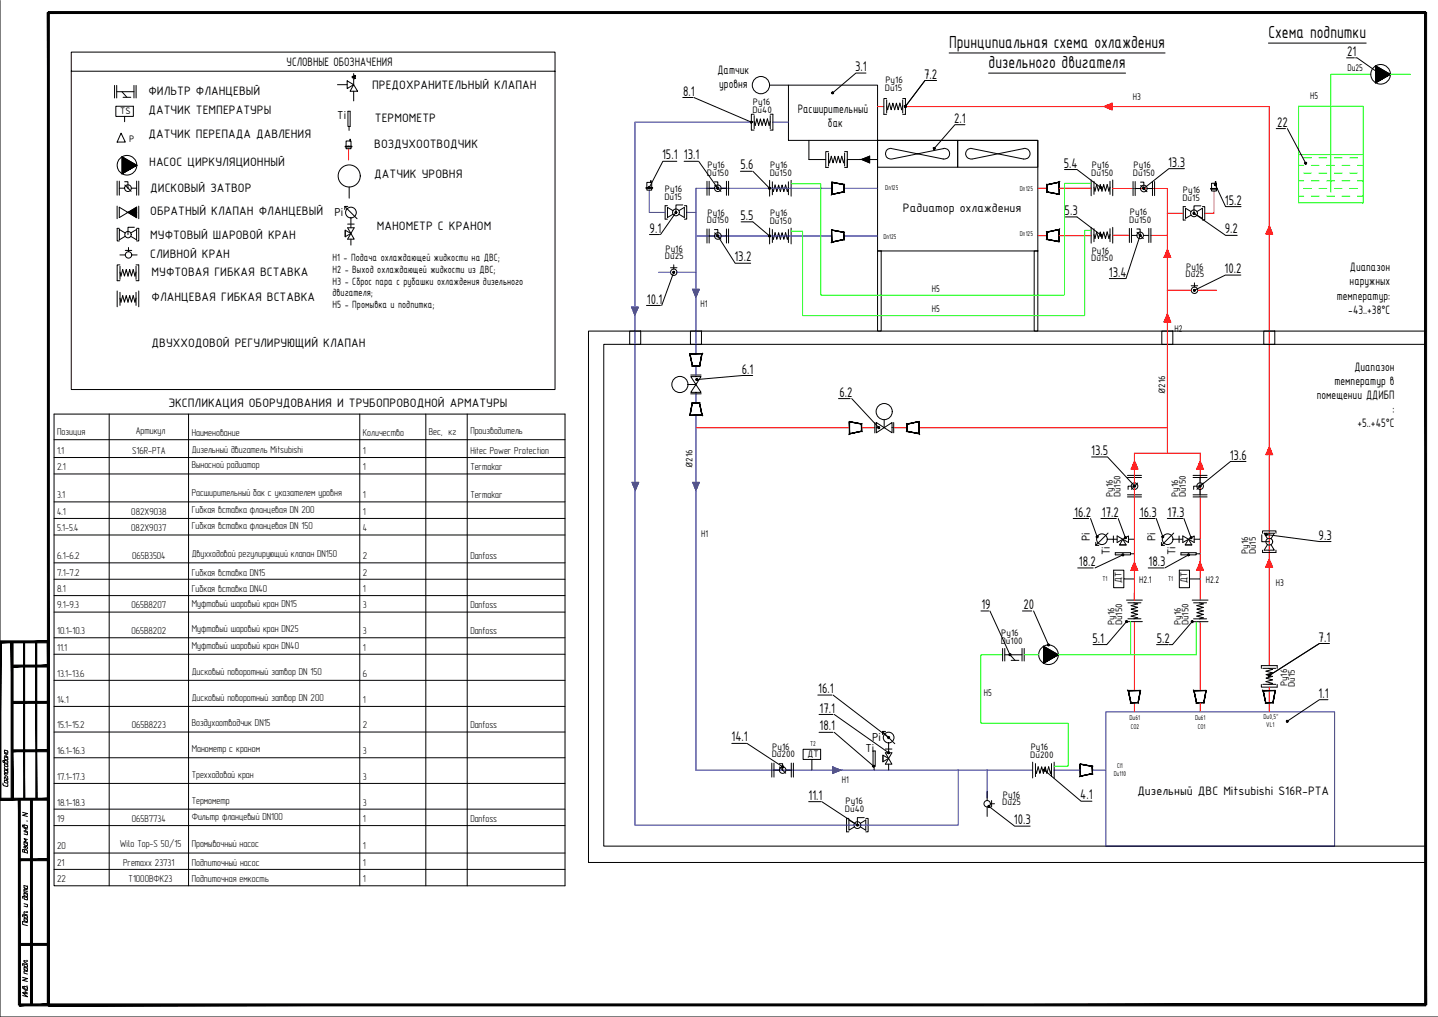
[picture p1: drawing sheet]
<svg xmlns="http://www.w3.org/2000/svg" width="594mm" height="420mm" viewBox="0 0 594 420" stroke-linecap="round" stroke-linejoin="round" font-family="sans-serif">
<defs><g id="words">
<g font-size="7.8">
<text x="524" y="15.8">Схема подпитки</text>
<text x="392.1" y="19.9">Принципиальная схема охлаждения</text>
<text x="408.4" y="28.2">дизельного двигателя</text>
</g>
<g font-size="6.2">
<text x="556.5" y="23.1">21</text>
<text x="353.3" y="29.4">3.1</text>
<text x="381.8" y="32.4">7.2</text>
<text x="282.2" y="39.5">8.1</text>
<text x="394.2" y="50.7">2.1</text>
<text x="527.7" y="52.3">22</text>
<text x="273.5" y="65.8">15.1</text>
<text x="282.6" y="65.8">13.1</text>
<text x="305.9" y="70">5.6</text>
<text x="439.5" y="69.2">5.4</text>
<text x="482.6" y="68.9">13.3</text>
<text x="439.8" y="88.8">5.3</text>
<text x="506" y="84.6">15.2</text>
<text x="305.9" y="90.8">5.5</text>
<text x="268.4" y="96.1">9.1</text>
<text x="506" y="96.5">9.2</text>
<text x="303.4" y="108">13.2</text>
<text x="505.9" y="112.9">10.2</text>
<text x="458.1" y="114.3">13.4</text>
<text x="267.3" y="125.4">10.1</text>
<text x="306.5" y="154.3">6.1</text>
<text x="346.8" y="163.9">6.2</text>
<text x="450.8" y="188">13.5</text>
<text x="508" y="189.8">13.6</text>
<text x="443.8" y="213.4">16.2</text>
<text x="455.3" y="213.4">17.2</text>
<text x="470.9" y="213.4">16.3</text>
<text x="482.4" y="213.4">17.3</text>
<text x="544.8" y="222.9">9.3</text>
<text x="445.7" y="233.8">18.2</text>
<text x="474.5" y="233.8">18.3</text>
<text x="405.4" y="251.6">19</text>
<text x="422.8" y="251.6">20</text>
<text x="451.4" y="265.5">5.1</text>
<text x="477.9" y="265.5">5.2</text>
<text x="544.8" y="265.1">7.1</text>
<text x="338.1" y="286.3">16.1</text>
<text x="544.8" y="288.3">1.1</text>
<text x="338.6" y="294.4">17.1</text>
<text x="338.6" y="301.8">18.1</text>
<text x="302.2" y="306.3">14.1</text>
<text x="334.1" y="330.4">11.1</text>
<text x="446.3" y="330.2">4.1</text>
<text x="418.9" y="340.5">10.3</text>
</g>
<g font-size="5.4">
<text x="118.4" y="27.3">УСЛОВНЫЕ ОБОЗНАЧЕНИЯ</text>
<text x="296.4" y="30.7">Датчик</text>
<text x="61.3" y="39.2">ФИЛЬТР ФЛАНЦЕВЫЙ</text>
<text x="153.8" y="36.7">ПРЕДОХРАНИТЕЛЬНЫЙ КЛАПАН</text>
<text x="297.1" y="36.5">уровня</text>
<text x="61.3" y="47.1">ДАТЧИК ТЕМПЕРАТУРЫ</text>
<text x="329.6" y="46.7">Расширительный</text>
<text x="154.9" y="50.2">ТЕРМОМЕТР</text>
<text x="342" y="52.5">бак</text>
<text x="61.3" y="57.2">ДАТЧИК ПЕРЕПАДА ДАВЛЕНИЯ</text>
<text x="154.6" y="61.3">ВОЗДУХООТВОДЧИК</text>
<text x="61.7" y="68.7">НАСОС ЦИРКУЛЯЦИОННЫЙ</text>
<text x="154.6" y="73.7">ДАТЧИК УРОВНЯ</text>
<text x="62.1" y="79.1">ДИСКОВЫЙ ЗАТВОР</text>
<text x="62.1" y="88.9">ОБРАТНЫЙ КЛАПАН ФЛАНЦЕВЫЙ</text>
<text x="373" y="87.5">Радиатор охлаждения</text>
<text x="155.7" y="95">МАНОМЕТР С КРАНОМ</text>
<text x="62.1" y="98.8">МУФТОВЫЙ ШАРОВОЙ КРАН</text>
<text x="62.1" y="106.5">СЛИВНОЙ КРАН</text>
<text x="62.7" y="113.9">МУФТОВАЯ ГИБКАЯ ВСТАВКА</text>
<text x="557.7" y="112.1">Диапазон</text>
<text x="557.6" y="117.9">наружных</text>
<text x="62.7" y="124.4">ФЛАНЦЕВАЯ ГИБКАЯ ВСТАВКА</text>
<text x="552.2" y="123.8">температур:</text>
<text x="557" y="129.6">-43..+38°С</text>
<text x="62.7" y="143.4">ДВУХХОДОВОЙ РЕГУЛИРУЮЩИЙ КЛАПАН</text>
<text x="559.5" y="153.1">Диапазон</text>
<text x="551.3" y="158.9">температур в</text>
<text x="544" y="164.8">помещении ДДИБП</text>
<text x="69.6" y="168.2">ЭКСПЛИКАЦИЯ ОБОРУДОВАНИЯ И ТРУБОПРОВОДНОЙ АРМАТУРЫ</text>
<text x="575.3" y="170.6">:</text>
<text x="560.8" y="176.4">+5..+45°С</text>
<text x="469.9" y="328.5">Дизельный ДВС Mitsubishi S16R-PTA</text>
</g>
<g font-size="5.1">
<text x="139.3" y="49.3">Ti</text>
<text x="138.2" y="89.4">Pi</text>
<text x="450.2" y="223.6" transform="rotate(-90 450.2 223.6)">Pi</text>
<text x="477.3" y="223.6" transform="rotate(-90 477.3 223.6)">Pi</text>
<text x="458.4" y="229.3" transform="rotate(-90 458.4 229.3)">Ti</text>
<text x="485.6" y="229.3" transform="rotate(-90 485.6 229.3)">Ti</text>
<text x="357.6" y="310.5">Ti</text>
<text x="360.3" y="306.3">Pi</text>
</g>
<g font-size="4.7">
<text x="137.4" y="107.9">Н1 - Подача охлаждающей жидкости на ДВС;</text>
<text x="137.4" y="112.8">Н2 - Выход охлаждающей жидкости из ДВС;</text>
<text x="137.4" y="117.6">Н3 - Сброс пара с рубашки охлаждения дизельного</text>
<text x="137.4" y="122.4">двигателя;</text>
<text x="137.4" y="127.3">Н5 - Промывка и подпитка;</text>
</g>
<g font-size="4.3">
<text x="556.7" y="29.4">Du25</text>
<text x="468" y="41.5">H3</text>
<text x="541.3" y="40.9">H5</text>
<text x="384.9" y="120.8">H5</text>
<text x="289.5" y="127">H1</text>
<text x="384.9" y="129.1">H5</text>
<text x="485.2" y="137">H2</text>
<text x="289.6" y="222">H1</text>
<text x="470.7" y="240.8">H2.1</text>
<text x="498.1" y="240.8">H2.2</text>
<text x="527.1" y="242">H3</text>
<text x="406.5" y="287.4">H5</text>
<text x="347.7" y="323.6">H1</text>
</g>
<g font-size="4.2">
<text x="365.8" y="34.3">Pу16</text>
<text x="365.6" y="37.4">Du15</text>
<text x="49.7" y="47.2">TS</text>
<text x="310.8" y="46.7">Du40</text>
<text x="311" y="43.5">Pу16</text>
<text x="53.4" y="58.7">Р</text>
<text x="292.3" y="69.4">Pу16</text>
<text x="318.2" y="69.6">Pу16</text>
<text x="451.1" y="69.4">Pу16</text>
<text x="468.3" y="69.5">Pу16</text>
<text x="292.1" y="72.6">Du150</text>
<text x="318" y="72.7">Du150</text>
<text x="450.8" y="72.5">Du150</text>
<text x="468.1" y="72.7">Du150</text>
<text x="274.5" y="82.6">Du15</text>
<text x="274.7" y="79.4">Pу16</text>
<text x="488.5" y="82.9">Du15</text>
<text x="488.7" y="79.8">Pу16</text>
<text x="292.3" y="89.1">Pу16</text>
<text x="318.2" y="89.3">Pу16</text>
<text x="466.8" y="88.9">Pу16</text>
<text x="292.1" y="92.3">Du150</text>
<text x="318" y="92.4">Du150</text>
<text x="466.5" y="92">Du150</text>
<text x="274.7" y="107.2">Du25</text>
<text x="274.9" y="104">Pу16</text>
<text x="450.8" y="108">Du150</text>
<text x="451" y="104.8">Pу16</text>
<text x="490" y="111.5">Pу16</text>
<text x="489.8" y="114.6">Du25</text>
<text x="481.4" y="162.8" transform="rotate(-90 481.4 162.8)">Ø216</text>
<text x="286" y="193.4" transform="rotate(-90 286 193.4)">Ø216</text>
<text x="459.7" y="205.3" transform="rotate(-90 459.7 205.3)">Pу16</text>
<text x="462.9" y="205.5" transform="rotate(-90 462.9 205.5)">Du150</text>
<text x="486.8" y="205.3" transform="rotate(-90 486.8 205.3)">Pу16</text>
<text x="489.9" y="205.5" transform="rotate(-90 489.9 205.5)">Du150</text>
<text x="515.6" y="228.8" transform="rotate(-90 515.6 228.8)">Pу16</text>
<text x="518.8" y="229" transform="rotate(-90 518.8 229)">Du15</text>
<text x="463.3" y="241" transform="rotate(-90 463.3 241)">ДТ</text>
<text x="490.5" y="241" transform="rotate(-90 490.5 241)">ДТ</text>
<text x="413.6" y="262.9">Pу16</text>
<text x="460.4" y="258.2" transform="rotate(-90 460.4 258.2)">Pу16</text>
<text x="463.6" y="258.4" transform="rotate(-90 463.6 258.4)">Du150</text>
<text x="487.8" y="258.2" transform="rotate(-90 487.8 258.2)">Pу16</text>
<text x="491" y="258.4" transform="rotate(-90 491 258.4)">Du150</text>
<text x="413.4" y="266.1">Du100</text>
<text x="531.8" y="283.6" transform="rotate(-90 531.8 283.6)">Pу16</text>
<text x="534.9" y="283.8" transform="rotate(-90 534.9 283.8)">Du15</text>
<text x="319" y="309.8">Pу16</text>
<text x="425.8" y="309.9">Pу16</text>
<text x="318.8" y="312.9">Du200</text>
<text x="333.6" y="312.8">ДТ</text>
<text x="425.6" y="313.1">Du200</text>
<text x="414.3" y="329.5">Pу16</text>
<text x="349.1" y="335.4">Du40</text>
<text x="349.3" y="332.3">Pу16</text>
<text x="414.1" y="332.7">Du25</text>
</g>
<g font-size="4.1">
<text x="23.6" y="179.7">Позиция</text>
<text x="56" y="179.3">Артикул</text>
<text x="177.2" y="179.7">Вес, кг</text>
<text x="194.3" y="179.3">Производитель</text>
<text x="79.2" y="180.1">Наименование</text>
<text x="149.9" y="180.1">Количество</text>
<text x="23.6" y="187.5">1.1</text>
<text x="54.5" y="187.5">S16R-PTA</text>
<text x="79.2" y="187.3">Дизельный двигатель Mitsubishi</text>
<text x="149.9" y="187.5">1</text>
<text x="194.3" y="187.5">Hitec Power Protection</text>
<text x="23.6" y="194.3">2.1</text>
<text x="79.2" y="193.5">Выносной радиатор</text>
<text x="149.9" y="194.3">1</text>
<text x="194.3" y="194.3">Termakar</text>
<text x="23.6" y="205.8">3.1</text>
<text x="79.2" y="205">Расширительный бак с указателем уровня</text>
<text x="149.9" y="205.8">1</text>
<text x="194.3" y="205.8">Termakar</text>
<text x="23.6" y="212.7">4.1</text>
<text x="54.3" y="212.7">082X9038</text>
<text x="79.2" y="211.9">Гибкая вставка фланцевая DN 200</text>
<text x="149.9" y="212.7">1</text>
<text x="23.6" y="219.5">5.1-5.4</text>
<text x="54.2" y="219.5">082X9037</text>
<text x="79.2" y="218.7">Гибкая вставка фланцевая DN 150</text>
<text x="149.9" y="219.5">4</text>
<text x="23.6" y="231">6.1-6.2</text>
<text x="54.5" y="231">065B3504</text>
<text x="79.2" y="230.2">Двухходовой регулирующий клапан DN150</text>
<text x="149.9" y="231">2</text>
<text x="194.3" y="231">Danfoss</text>
<text x="23.6" y="237.8">7.1-7.2</text>
<text x="79.2" y="237.8">Гибкая вставка DN15</text>
<text x="149.9" y="237.8">2</text>
<text x="23.6" y="244.6">8.1</text>
<text x="79.2" y="244.6">Гибкая вставка DN40</text>
<text x="149.9" y="244.6">1</text>
<text x="23.6" y="251.4">9.1-9.3</text>
<text x="54.3" y="251.4">065B8207</text>
<text x="79.2" y="250.6">Муфтовый шаровый кран DN15</text>
<text x="149.9" y="251.4">3</text>
<text x="194.3" y="251.4">Danfoss</text>
<text x="23.6" y="262">10.1-10.3</text>
<text x="54.3" y="262">065B8202</text>
<text x="79.2" y="261.2">Муфтовый шаровый кран DN25</text>
<text x="149.9" y="262">3</text>
<text x="194.3" y="262">Danfoss</text>
<text x="23.6" y="268.8">11.1</text>
<text x="79.2" y="268">Муфтовый шаровый кран DN40</text>
<text x="149.9" y="268.8">1</text>
<text x="23.6" y="279.6">13.1-13.6</text>
<text x="79.2" y="278.8">Дисковый поворотный затвор DN 150</text>
<text x="149.9" y="279.6">6</text>
<text x="23.6" y="290.4">14.1</text>
<text x="79.2" y="289.6">Дисковый поворотный затвор DN 200</text>
<text x="149.9" y="290.4">1</text>
<text x="23.6" y="300.9">15.1-15.2</text>
<text x="54.4" y="300.9">065B8223</text>
<text x="79.2" y="300.1">Воздухоотводчик DN15</text>
<text x="149.9" y="300.9">2</text>
<text x="194.3" y="300.9">Danfoss</text>
<text x="23.6" y="311.6">16.1-16.3</text>
<text x="79.2" y="310.7">Манометр c краном</text>
<text x="149.9" y="311.6">3</text>
<text x="23.6" y="322.2">17.1-17.3</text>
<text x="79.2" y="321.4">Трехходовой кран</text>
<text x="149.9" y="322.2">3</text>
<text x="23.6" y="332.8">18.1-18.3</text>
<text x="79.2" y="332">Термометр</text>
<text x="149.9" y="332.8">3</text>
<text x="23.6" y="339.6">19</text>
<text x="54.4" y="339.6">065B7734</text>
<text x="79.2" y="338.8">Фильтр фланцевый DN100</text>
<text x="149.9" y="339.6">1</text>
<text x="194.3" y="339.6">Danfoss</text>
<text x="23.6" y="350.9">20</text>
<text x="49.5" y="350.1">Wilo Top-S 50/15</text>
<text x="79.2" y="350.1">Промывочный насос</text>
<text x="149.9" y="350.9">1</text>
<text x="23.6" y="357.7">21</text>
<text x="50.9" y="357.7">Premaxx 23731</text>
<text x="79.2" y="357.7">Подпиточный насос</text>
<text x="149.9" y="357.7">1</text>
<text x="23.6" y="364.4">22</text>
<text x="53.1" y="364.4">Т1000ВФК23</text>
<text x="79.2" y="364.4">Подпиточная емкость</text>
<text x="149.9" y="364.4">1</text>
</g>
<g font-size="3.1">
<text x="365.7" y="78.7">Dn125</text>
<text x="421.3" y="78.8">Dn125</text>
<text x="365" y="98.6">Dn125</text>
<text x="421.3" y="97.5">Dn125</text>
<text x="455.5" y="240.1">T1</text>
<text x="482.6" y="240.1">T1</text>
<text x="466.6" y="297.6">Du61</text>
<text x="493.7" y="297.6">Du61</text>
<text x="522" y="296.8">Du0,5&quot;</text>
<text x="467.1" y="301.2">CO2</text>
<text x="494.9" y="301.1">CO1</text>
<text x="523.1" y="300.4">VL1</text>
<text x="334.7" y="308.4">T2</text>
<text x="461.5" y="317.4">CI1</text>
<text x="460.1" y="320.7">Du110</text>
</g>
</g></defs>
<!-- layer: P -->
<g fill="none" stroke="#000" stroke-width=".41">
<path d="M29.4 29.4v131.5h199.9v-131.5h-199.9v-7.9h199.9v7.9M139.4 35h4M143.4 33.4l2.7 1.6-2.7 1.6zM146.1 35l1.6 2.7h-3.1zM146.1 30.4v.7l.8 .2-1.5 .3 1.5 .2-1.5 .3 1.5 .3-.8 .2v2.4M146.1 37.7v4M317.9 35.2h7.8M325.7 35.2h36.8v22.8h-36.8zM362.5 58h66.3v45.7h-66.3zM362.5 58h33.1v11.1h-33.1zM395.6 58h33.2v11.1h-33.2zM389.6 61.4a2.21 2.21 0 0 1 2.7 2.2 2.21 2.21 0 0 1-2.7 2.1"/>
<path d="M389.7 61.4l-21.3 4.3a2.19 2.19 0 0 1-2.6-2.1 2.19 2.19 0 0 1 2.6-2.2l21.3 4.3M401.6 61.4a2.19 2.19 0 0 0-2.7 2.2 2.19 2.19 0 0 0 2.7 2.1M401.6 61.4l21.2 4.3a2.2 2.2 0 0 0 2.7-2.1 2.2 2.2 0 0 0-2.7-2.2l-21.2 4.3M362.5 103.7h1.5v33.1h-1.5zM427.2 103.7h1.6v33.1h-1.6z"/>
<circle cx="314.4" cy="35.2" r="3.6"/>
</g>
<!-- layer: pipes -->
<g fill="none" stroke="#000" stroke-width=".41">
<path d="M48.4 74.8v5.8M49.3 74.8v5.8M49.3 77.7h2.2M51.5 75.1h1.4v2.6M51.6 76.4l2.6 2.6M52.9 77.7h.1M54.2 77.7h2.3M56.5 74.8v5.8M57.3 74.8v5.8M292.1 74.9v5.8M293 74.9v5.8M293 77.8h2.2"/>
<path d="M295.2 75.1h1.3v2.7M295.2 76.5l2.6 2.6M296.5 77.8h.1M297.9 77.8h2.2M300.1 74.9v5.8M301 74.9v5.8M468.1 75v5.8M469 77.9h2.2M469 75v5.8M471.2 75.2h1.3v2.7M471.3 76.6l2.6 2.6M472.5 77.9h.1"/>
<path d="M473.9 77.9h2.2M476.1 75v5.8M477 75v5.8M142.4 85.3v1.3M142.6 95.1v2.7M142.6 95.1l2.4 1.4-2.4 1.3zM143.6 94.1h2.7l-2.7 4.7h2.7zM143.6 92.6h2.7M143.7 85.3h-1.3l5.1 5.1M145 90v4.1M145 98.8v2.5M292.1 94.6v5.8"/>
<path d="M293 94.6v5.8M293 97.5h2.2M295.2 94.8h1.3v2.7M295.2 96.2l2.6 2.6M296.5 97.5h.1M297.9 97.5h2.2M300.1 94.6v5.8M301 94.6v5.8M466.6 94.4v5.8M467.4 97.3h2.2M467.4 94.4v5.8M469.7 94.6h1.3v2.7"/>
<path d="M469.7 96l2.6 2.6M471 97.3h.1M472.4 97.3h2.2M474.6 94.4v5.8M475.5 94.4v5.8M465.8 197.3h5.8M465.8 196.4h5.8M468.7 197.3v2.2M470 199.6l-2.6 2.6M492.9 197.3h5.8M492.9 196.4h5.8M495.8 197.3v2.2"/>
<path d="M497.1 199.6l-2.6 2.6M465.8 205.3h5.8M465.8 204.4h5.8M468.7 200.9h.1M468.7 200.9h-2.7v1.3M468.7 202.2v2.2M492.9 205.3h5.8M492.9 204.4h5.8M495.8 200.9h-2.7v1.3M495.8 200.9h.1M495.8 202.2v2.2M452.7 225.3h1.3"/>
<path d="M457.4 222.8h4.1M457.8 220.2l-5.1 5.1v-1.2M460 221.4v2.7M461.5 221.4l4.7 2.7v-2.7l-4.7 2.7zM462.5 225.1h2.7M463.9 222.8l1.3 2.3h-2.7zM466.2 222.8h2.5M479.8 225.3h1.3M484.6 222.8h4.1M484.9 220.2l-5.1 5.1v-1.2M487.1 221.4v2.7M488.7 221.4l4.7 2.7v-2.7l-4.7 2.7z"/>
<path d="M489.6 225.1h2.8M491 222.8l1.4 2.3h-2.8zM493.4 222.8h2.4M318.9 315.3v5.8M319.7 318.2h2.2M319.7 315.3v5.8M321.9 315.5h1.4v2.7M322 316.8l2.6 2.6M323.3 318.2h.1M324.7 318.2h2.2M326.9 315.3v5.8M327.8 315.3v5.8"/>
<path d="M364.6 302.2v1.2M364.8 312v2.7M364.8 312l2.3 1.4-2.3 1.3zM365.8 311h2.7l-2.7 4.7h2.7zM365.8 309.5h2.7M365.8 302.2h-1.2l5.1 5.1M367.1 306.9v4.1M367.1 315.7v2.5"/>
<circle cx="52.9" cy="77.7" r="1.39"/>
<circle cx="296.6" cy="77.8" r="1.37"/>
<circle cx="472.6" cy="77.9" r="1.37"/>
<circle cx="145" cy="87.8" r="2.21"/>
<circle cx="296.6" cy="97.5" r="1.37"/>
<circle cx="471" cy="97.3" r="1.37"/>
<circle cx="468.7" cy="200.8" r="1.37"/>
<circle cx="495.8" cy="200.8" r="1.37"/>
<circle cx="455.2" cy="222.8" r="2.21"/>
<circle cx="482.4" cy="222.8" r="2.21"/>
<circle cx="323.3" cy="318.1" r="1.37"/>
<circle cx="367.1" cy="304.7" r="2.21"/>
</g>
<g fill="none" stroke="#000" stroke-width=".41">
<path d="M47.3 35.3v5.2M48.2 35.3v5.2M48.2 37.9h7.2M50.4 37.9l2 2.3M55.4 35.3v5.2M56.2 35.3v5.2M574.4 30.7l-6.1-3.5v7M50 55l1.8 3.7h-3.4zM50.8 40.2h3.2M51.5 48.1h-3.6v-4.2h7.2v4.2h-3.6v2.2M144.2 52.2h.5v-6.2h-1v6.2h.5v1.7M311.5 47.2h-1.1v6.5h1.1"/>
<path d="M311.6 47.8v5.4M318.2 50.2l-.4 1.6-.8-2.7-.7 2.7-.7-2.7-.7 2.7-.8-2.7-.7 2.7-.7-2.7-.7 2.7-.4-1.6M318.2 47.2h1.1v6.5h-1.1M318.2 47.8v5.4M334.2 58v7.9h6.9M366.3 40.7h-1.2v6.5h1.2M366.3 41.3v5.4M372.9 43.7l-.4 1.6-.7-2.7-.7 2.7-.8-2.7-.7 2.7-.7-2.7-.7 2.7-.8-2.7-.7 2.7-.4-1.6M372.9 41.3v5.4M372.9 40.7h1.2v6.5h-1.2M56.5 68.3l-6.1-3.5v7M144.3 77.3v4.6"/>
<path d="M317.9 74.5v6.5M319.1 75.1v5.4M325.7 77.5l-.4 1.6-.8-2.7-.7 2.7-.7-2.7-.7 2.7-.7-2.7-.8 2.7-.7-2.7-.7 2.7-.4-1.6M325.7 75.1v5.4M326.8 74.5v6.5M342.3 62.6h-1.2v6.6h1.2M342.3 63.2v5.4M348.9 65.6l-.4 1.7-.7-2.7-.8 2.7-.7-2.7-.7 2.7-.7-2.7-.8 2.7-.7-2.7-.7 2.7-.4-1.6M348.9 62.6h1.1v6.6h-1.1M348.9 63.2v5.4M356 65.9l3.3-1.4v2.8zM362.5 65.9h-12.5v3"/>
<path d="M450.8 74.3v6.6M452 74.9v5.4M458.6 77.3l-.5 1.7-.7-2.8-.7 2.8-.7-2.8-.7 2.8-.8-2.8-.7 2.8-.7-2.8-.7 2.8-.4-1.7M458.6 74.9v5.4M459.7 74.3v6.6M49.3 94.3h-.9v5.2h.9M51.7 96.3l-2.4-1.5v4.3l2.4-1.5M54 96.3l2.4-1.5v4.3l-2.4-1.5M55.5 93.9h-2.6v3M56.4 94.3h.9v5.2h-.9M275.7 85h-.9v5.5h.9M278 87l-2.2-1.3v4.2l2.2-1.4"/>
<path d="M280.5 87l2.2-1.3v4.2l-2.2-1.4M282.1 84.7h-2.8v3.1M282.7 85h1v5.5h-1M317.9 94.2v6.6M319.1 94.8v5.4M325.7 97.2l-.4 1.7-.8-2.8-.7 2.8-.7-2.8-.7 2.8-.7-2.8-.8 2.8-.7-2.8-.7 2.8-.4-1.7M325.7 94.8v5.4M326.8 94.2v6.6M450.8 93.9v6.6M452 94.5v5.4M458.6 96.9l-.5 1.6-.7-2.7-.7 2.7-.7-2.7-.7 2.7-.8-2.7-.7 2.7-.7-2.7-.7 2.7-.4-1.6M458.6 94.5v5.4"/>
<path d="M459.7 93.9v6.6M489.8 85.4h-1v5.5h1M492.1 87.4l-2.3-1.4v4.2l2.3-1.3M494.5 87.4l2.3-1.4v4.2l-2.3-1.3M496.1 85h-2.8v3.1M496.8 85.4h.9v5.5h-.9M49.5 109.4h-1.1v6.6h1.1M49.5 105.3h2.3M49.6 110v5.4M51.8 103.5h2.6M53.1 102.3v1.7M54.4 105.3h2.2"/>
<path d="M56.2 109.4h1.1v6.6h-1.1M56.2 110v5.4M56.2 112.4l-.4 1.7-.8-2.8-.7 2.8-.7-2.8-.7 2.8-.7-2.8-.8 2.8-.7-2.8-.7 2.8-.4-1.7M277 110.6h2.7M278.3 109.4v1.8M492.1 118.1h2.7M493.5 116.9v1.7M48.4 120.2v6.5M49.6 120.8v5.4M56.2 120.8v5.4M56.2 123.2l-.4 1.6-.8-2.7-.7 2.7-.7-2.7-.7 2.7-.7-2.7-.8 2.7-.7-2.7-.7 2.7-.4-1.6M57.3 120.2v6.5"/>
<path d="M284.2 158.9h3.3M285.4 154.9h4.2M285.4 155.6h4.2l-2.1 3.3zM287.5 158.9l2.1 3.2h-4.2zM285.3 162.7h4.4M361.4 174.5v4.4M362 174.6l3.3 2.1-3.3 2.1zM365.3 176.7l3.2-2.1v4.2zM365.3 173.4v3.3M369.2 174.6v4.2M464.3 239.2v3.6h-4.2v-7.2h4.2v3.6h4.4M467 228.8v-.5h-6.2v.9h6.2v-.4h1.7"/>
<path d="M491.4 239.2v3.6h-4.2v-7.2h4.2v3.6h4.4M494.2 228.8v-.5h-6.3v.9h6.3v-.4h1.6M521.3 220.9v2.9h3.1M521.6 220.3v-1h5.5v1M521.6 227.3v.9h5.5v-.9M523.6 225l-1.3 2.3h4.2l-1.4-2.3M525.1 222.6l1.4-2.3h-4.2l1.3 2.3M465.4 247.9h6.5M465.4 256.8h6.5M466 255.7h5.4M466 249h5.4M468.4 249l1.6 .5-2.7 .7 2.7 .7-2.7 .8 2.7 .7-2.7 .7 2.7 .7-2.7 .8 2.7 .7-1.6 .4"/>
<path d="M492.5 247.9h6.6M492.5 256.8h6.6M493.1 249h5.4M493.1 255.7h5.4M495.5 249l1.7 .5-2.8 .7 2.8 .7-2.8 .8 2.8 .7-2.8 .7 2.8 .7-2.8 .8 2.8 .7-1.7 .4M414.2 267.9v5.2M415.1 270.5h7.1M415.1 267.9v5.2M417.3 270.5l2 2.3M417.7 272.8h3.2M422.2 267.9v5.2M423.1 267.9v5.2"/>
<path d="M437.2 270.5l-6.1-3.5v7M521.1 276.1v-1.1h6.5v1.1M521.7 276.1h5.4M524.1 276.1l1.6 .4-2.7 .8 2.7 .7-2.7 .7 2.7 .7-2.7 .8 2.7 .7-2.7 .7 2.7 .7-1.6 .4M521.1 282.8v1.1h6.5v-1.1M521.7 282.7h5.4M335.4 313.8h-3.6v-4.2h7.2v4.2h-3.6v4.4M361.1 316.5h.5v-6.2h-.9v6.2h.4v1.7M426.6 314.9v6.5M427.8 315.5v5.3M434.4 317.9l-.4 1.6-.8-2.7-.7 2.7-.7-2.7-.7 2.7-.8-2.7-.7 2.7-.7-2.7-.7 2.7-.4-1.6M434.4 315.5v5.3"/>
<path d="M435.5 314.9v6.5M350.7 338.1h-1v5.6h1M357 337.8h-2.8v3.1M357.7 338.1h.9v5.6h-.9M407.8 326.9v3.9M407.8 333.4v3.9M409.1 332.1h1.8M409.7 330.7v2.7M353 340.2l-2.3-1.4v4.2l2.3-1.4M355.4 340.2l2.3-1.4v4.2l-2.3-1.4"/>
<circle cx="570.4" cy="30.7" r="4.1"/>
<circle cx="52.5" cy="68.3" r="4.1"/>
<circle cx="144.3" cy="72.7" r="4.6"/>
<circle cx="52.9" cy="96.9" r="1.32"/>
<circle cx="279.3" cy="87.7" r="1.41"/>
<circle cx="493.3" cy="88.1" r="1.41"/>
<circle cx="53.1" cy="105.3" r="1.32"/>
<circle cx="278.4" cy="112.5" r="1.32"/>
<circle cx="493.5" cy="119.9" r="1.32"/>
<circle cx="280.9" cy="158.8" r="3.3"/>
<circle cx="365.3" cy="170" r="3.3"/>
<circle cx="524.4" cy="223.8" r="1.41"/>
<circle cx="433.2" cy="270.5" r="4.1"/>
<circle cx="407.8" cy="332.1" r="1.32"/>
<circle cx="354.2" cy="340.9" r="1.41"/>
</g>
<g fill="#000" stroke="#000" stroke-width=".41">
<path d="M568.3 27.2l6.1 3.5-6.1 3.5zM568.3 34.2l6.1-3.5z"/>
<path d="M50.4 64.8l6.1 3.5-6.1 3.5zM50.4 71.8l6.1-3.5z"/>
<path d="M343.6 75.3l.1 4.9zM343.6 75.3v5.1zM343.7 80.2l-.1 .2 5-1.2zM343.6 80.4l5.1-1zM348.6 76.3l.1 3.1zM348.6 76.3l.1 3.1zM343.7 75.4l5 .8zM343.7 75.2l5 1z"/>
<path d="M356 65.9l3.3-1.4v1.4zM356 65.9l3.3 1.4v-1.4z"/>
<path d="M343.5 95l.2 4.9zM343.5 95v5.1zM343.7 99.9l-.2 .2 5-1.2zM343.5 100.1l5.2-1zM348.5 96.1l.2 3zM348.5 96.1l.2 3zM343.6 95.1l5.1 .8zM343.6 94.9l5.1 1z"/>
<path d="M437.5 95l.1 4.9zM437.6 94.8v5.1zM432.6 95.9l5-1.1zM432.4 95.8l5.2-1zM432.4 95.8l.2 3zM432.4 95.8v3.1zM432.4 98.9l5.1 .9zM432.4 98.9l5.1 .9z"/>
<path d="M437.5 75.4l.2 4.9zM437.7 75.2v5.1zM432.7 76.3l5-1.1zM432.5 76.2l5.2-1zM432.5 76.2l.2 3zM432.5 76.2v3.2zM432.5 79.4l5.1 .8zM432.5 79.4l5.1 1z"/>
<path d="M285 146.1h5.1zM285 146.2l5.1-.1zM289.9 146.2l-.8 5 1-5.1zM289.9 146.2l-.8 5zM286 151.2h3.1zM286.1 151.1h2.9zM284.9 146.2l1.1 5zM284.9 146.2l1.2 4.9z"/>
<path d="M285 171.5h4.9zM285 171.6h5.1zM289 166.6l1.1 5zM289.1 166.5l1 5.1zM286.1 166.6l3-.1zM286 166.5h3.1zM286 166.5l-.9 5.1zM286 166.5l-.9 5.1z"/>
<path d="M350.9 174.2l.1 4.9zM350.9 174.2v5.1zM351 179.1l-.1 .2 5-1.2zM350.9 179.3l5.1-1.1zM355.9 175.3l.1 2.9zM355.9 175.3l.1 2.9zM350.9 174.3l5.1 .8zM350.9 174.1l5.1 1z"/>
<path d="M379.6 174.2l.2 5.1zM379.6 174.2l.2 5.1zM374.6 178.2l5.2 1.1zM374.6 178.2l5 .9zM374.6 175.1v3.1zM374.6 175.1l.2 3zM374.6 175.1l5.1-1zM374.8 175.3l4.9-1.2z"/>
<path d="M431.1 267l6.1 3.5-6.1 3.5zM431.1 274l6.1-3.5z"/>
<path d="M466.3 285.4l4.8-.2zM466.1 285.2h5zM466.1 285.2l1.1 5zM466.1 285.2l1 5.2zM467.2 290.2h2.9zM467.1 290.4h3.1zM471.1 285.3l-.9 5.1zM471.1 285.3l-.9 5.1z"/>
<path d="M493.4 285.4l4.9-.2zM493.2 285.2h5.1zM493.2 285.2l1.1 5zM493.2 285.2l1 5.2zM494.3 290.2h2.9zM494.2 290.4h3.2zM498.2 285.3l-.8 5.1zM498.2 285.3l-.8 5.1z"/>
<path d="M522 285.4l4.9-.2zM521.8 285.2h5.1zM521.8 285.2l1.1 5zM521.8 285.2l1 5.2zM522.9 290.2h2.9zM522.8 290.4h3.1zM526.8 285.3l-.9 5.1zM526.8 285.3l-.9 5.1z"/>
<path d="M446.2 315.7l.2 4.9zM446.2 315.7v5zM446.4 320.6l-.2 .1 5-1.1zM446.2 320.7l5.2-1zM451.2 316.7l.2 3zM451.2 316.7l.2 3zM446.3 315.7l5.1 .9zM446.3 315.6l5.1 1z"/>
</g>
<g fill="none" stroke="#f00" stroke-width=".41">
<path d="M362.5 44h2.6M374.1 44h19M392.7 44h131.7v231M456.1 44l3.3-1.3v2.7zM144 61.4v4.7M428.8 77.8h3.8M437.6 77.8h13.2M459.7 77.9h22.6v109.3M501.5 78.9v9.2h-3.8M428.8 97.4h3.7M437.5 97.4h13.3M459.7 97.2h6.9"/>
<path d="M475.5 97.3h6.8M482.3 88.1h6.5M524.4 93.3l1.3 3.3h-2.7zM482.3 119.9h9.8M482.3 103.1l1.3 3.3h-2.7zM494.8 119.9h7.8M482.3 129.7l1.3 3.3h-2.7zM287.5 176.7h63.4M355.9 176.7h5.5M369.2 176.7h5.5M379.7 176.7h102.6M468.7 190.5l1.4 3.3h-2.8z"/>
<path d="M495.8 187.2h-27.1v60.7M495.8 187.2v60.7M495.8 190.5l1.4 3.3h-2.8zM524.4 184.5l1.3 3.3h-2.7zM468.7 232.3l1.3 3.3h-2.8zM495.8 232.3l1.3 3.3h-2.7zM523 234.2l1.4-3.3-1.4 3.3h2.7M468.7 256.8v28.5M495.8 256.8v28.5M468.7 290.3v3.8M495.8 290.3v3.8M524.4 283.9v10.2"/>
</g>
<!-- layer: OV-m-60 -->
<path d="M144.5 57.5h.3v.8h-.3zM142.6 60.4h2.8v.3h-2.8zM143 60.4v-2.1h2v2.1M143 60.7v.7h2v-.7M266.8 77.5h2.8v.3h-2.8zM267.2 77.5v-2.1h2v2.1M267.2 77.8v.7h2v-.7M268.8 74.6h.2v.8h-.2zM500.1 77.9h2.8v.3h-2.8zM500.5 77.9v-2.2h2v2.2M500.5 78.2v.7h2v-.7M502.1 75h.2v.7h-.2z" fill="none" stroke="#000" stroke-width=".41"/>
<!-- layer: OV-GRARM -->
<path d="M48.4 85.2v5.2M49.3 85.6l7.1 4.3v-4.3l-7.1 4.3zM57.3 85.2v5.2" fill="none" stroke="#000" stroke-width=".41"/>
<path d="M52.9 87.8l3.5-2.2v2.2zM52.9 87.8l3.5 2.1v-2.1z" fill="#000" stroke="#000" stroke-width=".41"/>
<!-- layer: P -->
<path d="M456.8 294.1h94.6v55.5h-94.6z" fill="none" stroke="#00f" stroke-width=".41"/>
<!-- layer: 0 -->
<g fill="none" stroke="#000" stroke-width=".41">
<path d="M524 17.8h40.4M357.8 30.2h-4.2l-9.4 8M382.1 33.3l-7.9 10.5 7.9-10.5h4.8M392.1 21.9h89.2M408.4 30.2h56.6M556.3 23.9h3.2M560 23.9h.6l9.5 6.7M282.1 40.3h4.1M286.7 40.3l23.5 10.1M398.7 51.5h-4.2l-8.4 9.7M527.2 53.1h3.9M531.8 53.1l7.5 14.1"/>
<path d="M279.6 66.6h-5.7l-5.5 10.7M282.6 66.6h5.8M288.6 66.6l7.8 11M305.9 70.8h4.8M311 70.8l6.8 6.8M439.8 70h5.1l9.8 7.4M489.3 69.7h-6.4l-10.2 8M502.2 76.5l4.1 8.9h6.4M268.3 96.9h4.2M279.1 88l-6.2 8.9M296.7 97.7l7 11.1h6.4M306.2 91.7h4.8"/>
<path d="M311 91.7l6.8 5.6M440.1 89.6h4.8M444.9 89.6l9.8 7.4M470.9 97.5l-5.7 17.6M493.5 88.3l12.8 8.9h4.8M278.3 112.7l-4.9 13.5M458.3 115.1h6.7M512.6 113.6h-6.4l-12.5 6.2M260.1 136.8h4.6v5.5h-4.6zM267.1 126.2h5.8M285.2 136.8h4.6v5.5h-4.6zM480 136.8h4.5v5.5h-4.5z"/>
<path d="M522.1 136.8h4.5v5.5h-4.5zM588.9 136.8h-345.8v219.5h345.8M311 155.1h-4.2l-18.7 1.7M588.9 142.3h-339.5v207.3h339.5M22.3 171.1h211.1v194.9h-211.1zM45.1 171.1v194.9M77.9 171.1v194.9M148.6 171.1v194.9M175.9 171.1v194.9M193 171.1v194.9M346.4 164.7h4.8M351.9 164.7l11 11.8"/>
<path d="M22.3 181.7h211.1M22.3 189h211.1M22.3 195.8h211.1M451 188.8h6.4M457.6 188.8l11 11.8M514.8 190.6h-6.4l-12.4 10.1M22.3 214.2h211.1M22.3 207.3h211.1M443.4 214.2h6.4M450.5 214.2l2.7 7.4M454.8 214.2h6.4M462 214.2l2.8 7.7"/>
<path d="M470.8 214.2h6.4M477.7 214.2l2.6 7.4M482.2 214.2h6.4M489.1 214.2l2.9 7.7M22.3 221h211.1M22.3 232.5h211.1M22.3 239.3h211.1M445.2 234.6h6.4M463.7 229.3l-11.3 5.3M474.4 234.6h6.4M490.8 229.4l-9.6 5.2M523.4 220.9l21.7 2.8h4.8"/>
<path d="M22.3 246.1h211.1M22.3 252.9h211.1M405.3 252.4h3.2M409 252.4l8.2 17.9M422.4 252.4h3.9M427 252.4l6 13.8M465.2 257l-8 9.3h-1.4M492.4 257l-8 9.3h-1.4M22.3 263.5h211.1M22.3 270.3h211.1M451.5 266.3h4.2M477.8 266.3h4.8"/>
<path d="M545.1 265.9l-20.5 13.1 20.5-13.1h4.2M22.3 281.1h211.1M22.3 291.8h211.1M337.9 287.1h5.7M338.4 295.2h5.7M344.1 287.1l22.8 17.5M344.7 295.2l22.2 15.7M548.6 289.1h-3.5l-13.1 8.7M22.3 302.4h211.1M22.3 313.1h211.1M302.3 307.1h6.1M308.6 307.1l14.5 9.5"/>
<path d="M338.4 302.6h5.7M344.7 302.6l16 13.8M431.6 318.3l15 12.7h4.5M22.3 323.7h211.1M22.3 334.3h211.1M334.1 331.2h5.1M339.5 331.2l14.5 9.5M408.7 333.3l10.5 8h6.4M22.3 341.1h211.1M22.3 352.4h211.1M22.3 359.2h211.1"/>
</g>
<g fill="#f00" stroke="#f00" stroke-width=".41">
<path d="M468.7 232.3l1.3 3.3h-2.8z"/>
<path d="M482.3 103.1l1.3 3.3h-2.7z"/>
<path d="M524.4 230.9l1.3 3.3h-2.7z"/>
<path d="M468.7 190.5l1.4 3.3h-2.8z"/>
<path d="M495.8 232.3l1.3 3.3h-2.7z"/>
<path d="M482.3 129.7l1.3 3.3h-2.7z"/>
<path d="M495.8 190.5l1.4 3.3h-2.8z"/>
<path d="M524.4 93.3l1.3 3.3h-2.7z"/>
<path d="M524.4 184.5l1.3 3.3h-2.7z"/>
<path d="M456.1 44l3.3-1.3v1.3zM456.1 44l3.3 1.4v-1.4z"/>
</g>
<g fill="none" stroke="#00f" stroke-width=".41">
<path d="M310.4 50.5h-48.1v290.4h133.6v-22.7M319.3 50.5h6.4M268.2 78.5v9.3h6.6M343.7 77.8h-56.2v68.4M348.7 77.8h13.8M283.7 87.8h3.8M287.5 97.5h56.1M348.6 97.5h13.9M272.1 112.5h4.9M279.7 112.5h7.8M286.1 119.5h2.8l-1.4 3.3zM260.9 126.9h2.8l-1.4 3.3z"/>
<path d="M287.5 151.2v3.7M287.5 171.6v146.6h139.1M287.5 162.7v3.9M261.1 199.3h2.8l-1.5 3.3zM286.2 199.3h2.7l-1.4 3.3zM344 316.8l3.3 1.4-3.3 1.3zM407.8 318.2v11.5M435.4 318.2h10.9M451.3 318.2h5.5"/>
</g>
<g fill="#00f" stroke="#00f" stroke-width=".41">
<path d="M286.2 199.3h2.7l-1.4 3.3z"/>
<path d="M260.9 126.9h2.8l-1.4 3.3z"/>
<path d="M261.1 199.3h2.8l-1.5 3.3z"/>
<path d="M286.1 119.5h2.8l-1.4 3.3z"/>
<path d="M344 316.8l3.3 1.4h-3.3zM344 318.2v1.3l3.3-1.3z"/>
</g>
<!-- layer: 0 -->
<g fill="#000" stroke="#000" stroke-width=".41">
<path d="M343.8 38.5l.2-.1zM344 38.4l-.1 .2zM344 38.4v.2z"/>
<path d="M343.8 38.2l.2 .2zM343.7 38.3l.3 .1zM343.7 38.4h.3z"/>
<path d="M344 38.4l.2 .1zM344 38.4l.2 .1zM344 38.4l.2-.2z"/>
<path d="M344.1 38.1l-.1 .3zM343.9 38.1l.1 .3zM343.8 38.2l.2 .2z"/>
<path d="M570.1 30.6l.3 .1zM570.1 30.7h.3zM570.1 30.8l.3-.1z"/>
<path d="M570.4 30.7l-.2 .2zM570.4 30.7l.1 .2zM570.4 30.7l.1 .2z"/>
<path d="M570.4 30.5v.2zM570.3 30.5l.1 .2zM570.1 30.6l.3 .1z"/>
<path d="M570.4 30.7l.1 .2zM570.4 30.7l.2-.1zM570.5 30.5l-.1 .2z"/>
<path d="M310.2 50.4l.2 .1zM310.2 50.5h.2zM310.2 50.6l.2-.1z"/>
<path d="M310.4 50.5l-.1 .2zM310.4 50.5l.2 .2zM310.4 50.5l.2 .2z"/>
<path d="M310.4 50.2v.3zM310.3 50.3l.1 .2zM310.3 50.3l.1 .2z"/>
<path d="M310.4 50.5l.2 .1zM310.4 50.5l.3-.1zM310.5 50.2l-.1 .3z"/>
<path d="M373.8 43.8l.3 .2zM373.8 43.9l.3 .1zM373.8 44.1l.3-.1z"/>
<path d="M373.8 43.8l.3 .2zM373.8 43.9l.3 .1zM373.8 44.1l.3-.1z"/>
<path d="M374.1 44l-.2 .2zM374.1 44l-.1 .2zM374.1 44v.2z"/>
<path d="M374.1 44l-.2 .2zM374.1 44l-.1 .2zM374.1 44v.2z"/>
<path d="M374.1 43.7v.3zM374 43.7l.1 .3zM373.8 43.8l.3 .2z"/>
<path d="M374.1 43.7v.3zM374 43.7l.1 .3zM373.8 43.8l.3 .2z"/>
<path d="M374.1 44h.2zM374.1 44h.2zM374.2 43.8l-.1 .2z"/>
<path d="M374.1 44h.2zM374.1 44h.2zM374.2 43.8l-.1 .2z"/>
<path d="M268 77.4l.2 .1zM268 77.5h.2zM268 77.6l.2-.1z"/>
<path d="M268.2 77.5l-.1 .2zM268.2 77.5l.2 .2zM268.2 77.5l.2 .2z"/>
<path d="M268.2 77.2v.3zM268.1 77.3l.1 .2zM268.1 77.3l.1 .2z"/>
<path d="M268.2 77.5l.3 .1zM268.2 77.5h.3zM268.4 77.3l-.2 .2z"/>
<path d="M296.3 77.9l.2-.1zM296.5 77.8l-.1 .2zM296.5 77.8l.2 .2z"/>
<path d="M296.4 77.6l.1 .2zM296.3 77.7l.2 .1zM296.3 77.8h.2z"/>
<path d="M296.5 77.8l.3 .1zM296.5 77.8l.3-.1zM296.5 77.8l.2-.2z"/>
<path d="M296.6 77.6l-.1 .2zM296.5 77.5v.3zM296.4 77.6l.1 .2z"/>
<path d="M317.8 77.6l.1 .2zM317.7 77.7l.2 .1zM317.7 77.9l.2-.1z"/>
<path d="M317.8 78l.1-.2zM317.9 77.8v.2zM317.9 77.8l.2 .2z"/>
<path d="M317.9 77.8l.3 .1zM317.9 77.8l.3 .1zM318.1 77.6l-.2 .2z"/>
<path d="M318 77.6l-.1 .2zM317.9 77.5v.3zM317.8 77.6l.1 .2z"/>
<path d="M385.8 61.2l.2 .1zM385.7 61.3h.3zM385.7 61.4l.3-.1z"/>
<path d="M386 61.3l-.1 .3zM386 61.3v.3zM386 61.3v.3z"/>
<path d="M386 61.1v.2zM385.9 61.1l.1 .2zM385.8 61.2l.2 .1z"/>
<path d="M386 61.3l.1 .2zM386 61.3h.2zM386.1 61.2l-.1 .1z"/>
<path d="M454.7 77.4l.2 .2zM454.6 77.6h.3zM454.7 77.7l.2-.1z"/>
<path d="M454.9 77.6l-.2 .2zM454.9 77.6v.3zM454.9 77.6l.1 .2z"/>
<path d="M454.9 77.4v.2zM454.8 77.4l.1 .2zM454.7 77.4l.2 .2z"/>
<path d="M454.9 77.6l.2 .1zM454.9 77.6l.2-.1zM455 77.4l-.1 .2z"/>
<path d="M472.3 78l.2-.1zM472.5 77.9l.1 .2zM472.5 77.9l.1 .2z"/>
<path d="M472.4 77.7l.1 .2zM472.3 77.8l.2 .1zM472.3 77.9h.2z"/>
<path d="M472.5 77.9l.3 .1zM472.5 77.9l.3-.1zM472.5 77.9l.3-.1z"/>
<path d="M472.6 77.6l-.1 .3zM472.5 77.6v.3zM472.4 77.7l.1 .2z"/>
<path d="M501.8 76.3l.3-.1zM502.1 76.2l-.2 .3zM502.1 76.2l.1 .3z"/>
<path d="M501.9 76.1l.2 .1zM501.9 76.1l.2 .1zM501.8 76.2h.3z"/>
<path d="M502.1 76.2l.2 .2zM502.1 76.2l.2 .2zM502.1 76.2l.2-.1z"/>
<path d="M502.2 76l-.1 .2zM502.1 76v.2zM502 76l.1 .2z"/>
<path d="M539.2 67.6l.2-.2zM539.4 67.4v.3zM539.4 67.4l.1 .3z"/>
<path d="M539.2 67.3l.2 .1zM539.2 67.3l.2 .1zM539.2 67.4h.2z"/>
<path d="M539.4 67.4l.1 .3zM539.4 67.4l.2 .2zM539.4 67.4l.2-.1z"/>
<path d="M539.5 67.2l-.1 .2zM539.4 67.2v.2zM539.3 67.2l.1 .2z"/>
<path d="M279 87.6l.3 .2zM279 87.7l.3 .1zM279 87.9l.3-.1z"/>
<path d="M279.3 87.8l-.2 .2zM279.3 87.8l.1 .2zM279.3 87.8l.1 .2z"/>
<path d="M279.3 87.5v.3zM279.1 87.5l.2 .3zM279 87.6l.3 .2z"/>
<path d="M279.3 87.8l.1 .1zM279.3 87.8l.2-.1zM279.4 87.6l-.1 .2z"/>
<path d="M296.3 97.6l.2-.1zM296.5 97.5v.2zM296.5 97.5l.2 .2z"/>
<path d="M296.4 97.3l.1 .2zM296.3 97.4l.2 .1zM296.3 97.5h.2z"/>
<path d="M296.5 97.5l.2 .2zM296.5 97.5l.3 .1zM296.5 97.5h.3z"/>
<path d="M296.7 97.3l-.2 .2zM296.5 97.2v.3zM296.4 97.3l.1 .2z"/>
<path d="M317.8 97.3l.1 .2zM317.7 97.5h.2zM317.7 97.6l.2-.1z"/>
<path d="M317.9 97.5v.2zM317.9 97.5v.2zM317.9 97.5l.2 .2z"/>
<path d="M318 97.3l-.1 .2zM317.9 97.3v.2zM317.8 97.3l.1 .2z"/>
<path d="M317.9 97.5l.2 .2zM317.9 97.5l.3-.1zM318.1 97.3l-.2 .2z"/>
<path d="M454.7 97l.2 .2zM454.6 97.2h.3zM454.7 97.3l.2-.1z"/>
<path d="M454.9 97.2v.2zM454.9 97.2v.2zM454.9 97.2l.1 .2z"/>
<path d="M454.9 96.9v.3zM454.8 96.9l.1 .3zM454.7 97l.2 .2z"/>
<path d="M454.9 97.2l.2 .1zM454.9 97.2l.2-.1zM455 97l-.1 .2z"/>
<path d="M470.8 97.2l.2 .1zM470.8 97.3h.2zM470.8 97.4l.2-.1z"/>
<path d="M471 97.3l.1 .2zM471 97.3l.1 .2zM471 97.3l.2 .2z"/>
<path d="M471 97v.3zM470.9 97.1l.1 .2zM470.9 97.1l.1 .2z"/>
<path d="M471 97.3h.3zM471 97.3l.2-.2zM471.1 97l-.1 .3z"/>
<path d="M493.1 88l.2 .1zM493 88.1h.3zM493 88.2l.3-.1z"/>
<path d="M493.3 88.1l-.2 .2zM493.3 88.1l.1 .3zM493.3 88.1l.2 .2z"/>
<path d="M493.3 87.9v.2zM493.2 87.9l.1 .2zM493.1 88l.2 .1z"/>
<path d="M493.3 88.1l.2 .2zM493.3 88.1l.2-.1zM493.4 87.9l-.1 .2z"/>
<path d="M278.1 112.4l.2 .1zM278.1 112.5h.2zM278.2 112.6l.1-.1z"/>
<path d="M278.3 112.5l.1 .2zM278.3 112.5l.1 .2zM278.3 112.5l.2 .2z"/>
<path d="M278.3 112.2v.3zM278.2 112.3l.1 .2zM278.2 112.3l.1 .2z"/>
<path d="M278.3 112.5l.3-.1zM278.3 112.5l.3-.1zM278.4 112.2l-.1 .3z"/>
<path d="M493.2 119.8l.3 .1zM493.2 119.8l.3 .1zM493.2 119.9h.3z"/>
<path d="M493.6 119.7l-.1 .2zM493.5 119.7v.2zM493.4 119.7l.1 .2z"/>
<path d="M493.2 120l.3-.1zM493.5 119.9l-.2 .2zM493.5 119.9l.1 .2z"/>
<path d="M493.5 119.9l.2 .2zM493.5 119.9h.2zM493.5 119.9h.2z"/>
<path d="M287.6 156.8h.3zM287.7 157l.2-.2zM287.9 156.8l-.1 .2z"/>
<path d="M287.7 156.6l.2 .2zM287.7 156.6l.2 .2zM287.6 156.7l.3 .1z"/>
<path d="M287.9 156.8l.1 .2zM287.9 156.8l.1 .2zM287.9 156.8l.2 .1z"/>
<path d="M287.9 156.8h.2zM288 156.6l-.1 .2zM287.8 156.6l.1 .2z"/>
<path d="M362.9 176.5l.2 .2zM362.8 176.6l.3 .1zM362.8 176.7h.3z"/>
<path d="M363.1 176.7l-.1 .2zM363.1 176.7v.2zM363.1 176.7v.2z"/>
<path d="M363.1 176.7h.2zM363.1 176.7h.2zM363.1 176.7l.2-.1z"/>
<path d="M363.1 176.4v.3zM363 176.4l.1 .3zM362.9 176.5l.2 .2z"/>
<path d="M468.6 201l.2-.2zM468.8 200.8v.2zM468.8 200.8v.2z"/>
<path d="M468.6 200.6l.2 .2zM468.5 200.7l.3 .1zM468.5 200.9l.3-.1z"/>
<path d="M468.8 200.8l.1 .2zM468.8 200.8l.2 .1zM468.8 200.8l.2-.1z"/>
<path d="M468.8 200.6v.2zM468.7 200.6l.1 .2zM468.6 200.6l.2 .2z"/>
<path d="M495.6 201l.2-.1zM495.8 200.9l-.1 .2zM495.8 200.9v.2z"/>
<path d="M495.6 200.7l.2 .2zM495.6 200.8l.2 .1zM495.5 200.9h.3z"/>
<path d="M495.8 200.9h.2zM495.8 200.9h.2zM495.8 200.9l.2-.2z"/>
<path d="M495.9 200.6l-.1 .3zM495.7 200.6l.1 .3zM495.6 200.7l.2 .2z"/>
<path d="M453 221.9l.3-.1zM453.3 221.8l-.2 .2zM453.3 221.8v.2z"/>
<path d="M453.1 221.6l.2 .2zM453.1 221.6l.2 .2zM453 221.7l.3 .1z"/>
<path d="M453.3 221.8v.2zM453.3 221.8h.2zM453.3 221.8h.2z"/>
<path d="M453.4 221.6l-.1 .2zM453.3 221.5v.3zM453.2 221.6l.1 .2z"/>
<path d="M463.7 229.3l.2-.1zM463.9 229.2l-.1 .2zM463.9 229.2l.1 .3z"/>
<path d="M463.7 229.1l.2 .1zM463.7 229.1l.2 .1zM463.7 229.2h.2z"/>
<path d="M463.9 229.2l.1 .3zM463.9 229.2l.2 .2zM463.9 229.2l.2-.1z"/>
<path d="M464 229l-.1 .2zM463.9 229v.2zM463.8 229l.1 .2z"/>
<path d="M464.7 222.3l.2-.1zM464.9 222.2l-.1 .2zM464.9 222.2l.1 .2z"/>
<path d="M464.7 222l.2 .2zM464.7 222l.2 .2zM464.7 222.1l.2 .1z"/>
<path d="M464.9 222.2l.1 .2zM464.9 222.2h.3zM464.9 222.2h.3z"/>
<path d="M465.1 222l-.2 .2zM465 221.9l-.1 .3zM464.8 221.9l.1 .3z"/>
<path d="M480.2 221.9l.2-.1zM480.4 221.8l-.2 .2zM480.4 221.8l.1 .2z"/>
<path d="M480.2 221.6l.2 .2zM480.2 221.6l.2 .2zM480.1 221.7l.3 .1z"/>
<path d="M480.4 221.8l.1 .2zM480.4 221.8l.2 .1zM480.4 221.8l.2-.1z"/>
<path d="M480.5 221.6l-.1 .2zM480.4 221.5v.3zM480.3 221.6l.1 .2z"/>
<path d="M490.8 229.4l.2-.2zM491 229.2v.3zM491 229.2v.3z"/>
<path d="M490.8 229.1l.2 .1zM490.8 229.1l.2 .1zM490.8 229.2h.2z"/>
<path d="M491 229.2l.2 .2zM491 229.2h.3zM491 229.2l.3-.1z"/>
<path d="M491.2 229l-.2 .2zM491 229v.2zM490.9 229l.1 .2z"/>
<path d="M491.8 222.3l.3-.1zM492.1 222.2l-.2 .2zM492.1 222.2v.2z"/>
<path d="M491.9 222l.2 .2zM491.9 222l.2 .2zM491.8 222.1l.3 .1z"/>
<path d="M492.1 222.2v.2zM492.1 222.2l.2 .1zM492.1 222.2l.2-.1z"/>
<path d="M492.2 222l-.1 .2zM492.1 221.9v.3zM492 221.9l.1 .3z"/>
<path d="M522.9 220.8h.2zM522.9 220.9l.2-.1zM523.1 220.8v.3z"/>
<path d="M523.1 220.8v.3zM523.1 220.8l.1 .3zM523.1 220.8l.3 .1z"/>
<path d="M523 220.6l.1 .2zM522.9 220.7l.2 .1zM522.9 220.7l.2 .1z"/>
<path d="M523.1 220.8l.3-.1zM523.3 220.6l-.2 .2zM523.2 220.6l-.1 .2z"/>
<path d="M465.2 256.7l.2 .1zM465.1 256.8h.3zM465.2 256.9l.2-.1z"/>
<path d="M465.4 256.8l-.1 .3zM465.4 256.8l.1 .3zM465.4 256.8l.1 .3z"/>
<path d="M465.4 256.6v.2zM465.3 256.6l.1 .2zM465.2 256.7l.2 .1z"/>
<path d="M465.4 256.8l.2 .2zM465.4 256.8l.2-.1zM465.6 256.6l-.2 .2z"/>
<path d="M492.3 256.7l.2 .1zM492.3 256.8h.2zM492.3 256.9l.2-.1z"/>
<path d="M492.5 256.8l-.1 .2zM492.5 256.8l.1 .3zM492.5 256.8l.1 .3z"/>
<path d="M492.6 256.6l-.1 .2zM492.4 256.6l.1 .2zM492.3 256.7l.2 .1z"/>
<path d="M492.5 256.8l.2 .2zM492.5 256.8h.3zM492.7 256.6l-.2 .2z"/>
<path d="M417 270.6l.3-.1zM417.3 270.5l-.2 .2zM417.3 270.5l.1 .2z"/>
<path d="M417 270.4l.3 .1zM417 270.4l.3 .1zM417 270.5h.3z"/>
<path d="M417.3 270.5l.1 .2zM417.3 270.5h.2zM417.3 270.5l.2-.1z"/>
<path d="M417.4 270.3l-.1 .2zM417.3 270.3v.2zM417.2 270.3l.1 .2z"/>
<path d="M432.9 266.6l.3-.2zM433.2 266.4l-.2 .3zM433.2 266.4l.1 .3z"/>
<path d="M433 266.2l.2 .2zM433 266.3l.2 .1zM432.9 266.4h.3z"/>
<path d="M433.2 266.4l.2 .2zM433.2 266.4l.2 .2zM433.2 266.4l.2-.1z"/>
<path d="M433.3 266.3l-.1 .1zM433.2 266.2v.2zM433 266.2l.2 .2z"/>
<path d="M524.2 279.2l.2-.1zM524.4 279.1v.2zM524.4 279.1l.1 .2z"/>
<path d="M524.2 279.2l.2-.1zM524.4 279.1v.2zM524.4 279.1l.1 .2z"/>
<path d="M524.2 278.9l.2 .2zM524.2 279l.2 .1zM524.1 279.1h.3z"/>
<path d="M524.2 278.9l.2 .2zM524.2 279l.2 .1zM524.1 279.1h.3z"/>
<path d="M524.4 279.1l.1 .2zM524.4 279.1l.2 .1zM524.4 279.1h.2z"/>
<path d="M524.4 279.1l.1 .2zM524.4 279.1l.2 .1zM524.4 279.1h.2z"/>
<path d="M524.5 278.8l-.1 .3zM524.4 278.8v.3zM524.2 278.9l.2 .2z"/>
<path d="M524.5 278.8l-.1 .3zM524.4 278.8v.3zM524.2 278.9l.2 .2z"/>
<path d="M531.6 298.1l.2-.1zM531.8 298v.2zM531.8 298v.2z"/>
<path d="M531.6 297.8l.2 .2zM531.6 297.9l.2 .1zM531.5 298h.3z"/>
<path d="M531.8 298l.1 .2zM531.8 298l.2 .1zM531.8 298l.2-.2z"/>
<path d="M531.9 297.8l-.1 .2zM531.8 297.7v.3zM531.6 297.8l.2 .2z"/>
<path d="M323.1 316.6l.2 .2zM323.1 316.8h.2zM323.1 316.9l.2-.1z"/>
<path d="M323.3 316.8l-.1 .2zM323.3 316.8v.2zM323.3 316.8l.2 .1z"/>
<path d="M323.3 316.5v.3zM323.2 316.5l.1 .3zM323.2 316.5l.1 .3z"/>
<path d="M323.3 316.8l.2 .1zM323.3 316.8l.2-.1zM323.4 316.6l-.1 .2z"/>
<path d="M360.7 316.4l.2 .1zM360.6 316.5h.3zM360.7 316.6l.2-.1z"/>
<path d="M360.9 316.5l-.2 .2zM360.9 316.5l.1 .3zM360.9 316.5l.1 .3z"/>
<path d="M360.9 316.3v.2zM360.8 316.3l.1 .2zM360.7 316.4l.2 .1z"/>
<path d="M360.9 316.5l.2 .1zM360.9 316.5l.2 .1zM361.1 316.3l-.2 .2z"/>
<path d="M366.9 310.9l.2 .1zM366.9 311h.2zM366.9 311.1l.2-.1z"/>
<path d="M366.9 304.6l.2 .1zM366.9 304.7h.2zM366.9 304.8l.2-.1z"/>
<path d="M367.1 304.7v.3zM367.1 304.7l.1 .2zM367.1 304.7l.2 .2z"/>
<path d="M367.1 311l-.1 .2zM367.1 311l.1 .2zM367.1 311l.2 .2z"/>
<path d="M367.2 304.5l-.1 .2zM367 304.5l.1 .2zM366.9 304.6l.2 .1z"/>
<path d="M367.1 310.7v.3zM367 310.8l.1 .2zM366.9 310.9l.2 .1z"/>
<path d="M367.1 304.7l.2 .2zM367.1 304.7l.3 .1zM367.3 304.5l-.2 .2z"/>
<path d="M367.1 311l.2 .2zM367.1 311l.2-.1zM367.3 310.8l-.2 .2z"/>
<path d="M431.2 318l.2 .2zM431.2 318.1l.2 .1zM431.2 318.2h.2z"/>
<path d="M431.4 318.2v.2zM431.4 318.2v.2zM431.4 318.2l.2 .1z"/>
<path d="M431.5 317.9l-.1 .3zM431.3 317.9l.1 .3zM431.2 318l.2 .2z"/>
<path d="M431.4 318.2h.3zM431.4 318.2h.3zM431.6 318l-.2 .2z"/>
<path d="M408.3 333l.3 .1zM408.3 333.1h.3zM408.3 333.2l.3-.1z"/>
<path d="M408.6 333.1l-.2 .3zM408.6 333.1l-.1 .3zM408.6 333.1v.3z"/>
<path d="M408.6 332.9v.2zM408.5 332.9l.1 .2zM408.3 333l.3 .1z"/>
<path d="M408.6 333.1l.1 .2zM408.6 333.1h.2zM408.7 333l-.1 .1z"/>
<path d="M354 340.7l.2 .1zM353.9 340.8h.3zM354 341l.2-.2z"/>
<path d="M354.2 340.8l-.1 .3zM354.2 340.8v.3zM354.2 340.8l.2 .2z"/>
<path d="M354.2 340.6v.2zM354.1 340.6l.1 .2zM354.1 340.6l.1 .2z"/>
<path d="M354.2 340.8l.2 .2zM354.2 340.8l.2-.1zM354.3 340.6l-.1 .2z"/>
</g>
<g fill="none" stroke="#0f0" stroke-width=".41">
<path d="M566.3 30.7h-16.5v48.7M574.4 30.7h8.3M536.5 43.9h26.6v40h-26.6zM450.8 75.8h-11v46.1h-100.7v-45.9h-12.1M536.5 68.3h2.1M536.5 74.7h2.1M536.5 63.9h26.6M538.6 65.2h3.2M538.6 71.5h3.2M538.6 77.9h3.2M541.8 68.3h3.1M541.8 74.7h3.1"/>
<path d="M544.9 65.2h3.2M544.9 71.5h3.2M544.9 77.9h3.2M548.1 68.3h3.2M548.1 74.7h3.2M551.3 65.2h3.2M551.3 71.5h3.2M551.3 77.9h3.2M554.5 68.3h3.1M554.5 74.7h3.1M557.6 65.2h3.2M557.6 71.5h3.2"/>
<path d="M557.6 77.9h3.2M560.8 68.3h2.3M560.8 74.7h2.3M450.8 95.2h-2.7v35.2h-116.5v-35h-4.8M536.5 81h2.1M541.8 81h3.1M548.1 81h3.2M554.5 81h3.1M560.8 81h2.3M467.1 256.8v13.7M494.2 256.8v13.7h-57M414.2 270.5h-8.9v28.3h36v17.7h-5.8"/>
<path d="M423.1 270.5h6"/>
</g>
<g fill="#000" stroke="#000" stroke-width=".41">
<path d="M20 4.8v.8l569-.8zM20 5.6l569-.8v.8z"/>
<path d="M19.6 5.2l.8 410v-410zM19.6 5.2l.8 410h-.8z"/>
<path d="M588.6 5.2l.8 410v-410zM588.6 5.2l.8 410h-.8z"/>
<path d="M20 414.8v.8l569-.8zM20 415.6l569-.8v.8z"/>
</g>
<path d="M0 .2v420h594" fill="none" stroke="#000" stroke-width=".41"/>
<g fill="#000" stroke="#000" stroke-width=".41">
<path d="M0 265.6h20v-.8zM0 264.8h20l-20 .8z"/>
<path d="M5 275.6h15v-.8zM5 274.8h15l-15 .8z"/>
<path d="M5 290.6h15v-.8zM5 289.8h15l-15 .8z"/>
<path d="M5 310.6h15v-.8zM5 309.8h15l-15 .8z"/>
<path d="M.4 265.2l-.4 65h.4zM0 265.2h.4l-.4 65z"/>
<path d="M4.6 265.2v65h.8zM4.6 265.2h.8v65z"/>
<path d="M9.8 265.2v65h.4zM9.8 265.2h.4v65z"/>
<path d="M14.8 265.2v65h.4zM14.8 265.2h.4v65z"/>
<path d="M0 330.6h20v-.8zM0 329.8h20l-20 .8z"/>
<path d="M8 355.6h12v-.8zM8 354.8h12l-12 .8z"/>
<path d="M8 390.6h12v-.8zM8 389.8h12l-12 .8z"/>
<path d="M7.6 330.2v85h.8zM7.6 330.2h.8v85z"/>
<path d="M12.6 330.2v85h.8zM12.6 330.2h.8v85z"/>
<path d="M19.6 265.2v150h.8zM19.6 265.2h.8v150z"/>
<path d="M8 415.6h12v-.8zM8 414.8h12l-12 .8z"/>
</g>
<g fill="none" stroke="#000" stroke-width=".41">
<path d="M1.8 316.9l.2 .8M1.8 311.3l1.4 .3M1.8 312.3l1.4 .4M1.8 314.7l-.5-.5 .1 .8M2 315.5l1.2 .4v.7l-1.2-.1M2 314.1l1.2 .6M2 309.9l1.2 .4v.7l-1.2-.1M2 315.5v1M2 314.1l-.2 1M2 309.9v1M2.5 311.5v1M3 318.4l.2 1-1.2-.3"/>
<path d="M3 313l.2 .9-1.2-.2M3 318.4l-1.2-.3 .2 1M3 313l-1.2-.3 .2 1M3.2 319.8l-1.4-.3 .2 .6 1.2 .7M3.2 317.2v.7l-1.2-.2M3.2 314.6l-.2 .8-1.6-.4M3.2 318.2l-.2 .2M3.2 312.8l-.2 .2M1.2 323.5l.3 1 1.3 .4 .4-.3v-.6M1.8 321.2l.2 .7M2 322.3l1.2 .4v.7l-1.2-.1M2 322.3v1"/>
<path d="M2.3 321.1l.6 1.1 .3-.3-.2-.7M2.3 321l-.5 .2M9.3 335.6l2 .5-2 .7 2 .5M11 339.2h.3M9.3 341l.2 .6 1.6 .5 .2-.8-1.3-.5-.1 1M9.3 341l.2-.2 .4 .6M9.9 343.6l1.4 .3v.8l-1.4-.1M9.9 342.2l1.4 .3M9.9 343.2l1.4 .3M10.1 351.3v.8M10.5 351l-.4 .3-.7-.3-.1 .9 2 .5v-1l-.8-.4M10.5 350v.4"/>
<path d="M10.6 350a.45 .45 0 0 1 .7 0 .45 .45 0 0 1-.4 .7M10.6 350l-.6-.3 .1 .7M10.6 342.3v1M11.1 348.4l.2 .2M11.1 348.4l-1.2-.3 .1 .7 1.1 .6 .2-.8M11.3 348.2l-.2 .2M11.3 346.8l-1.4-.3 .9 .8-.9 .4 1.4 .3M9.3 371.1l.2-.8 1.6 .5v1M9.3 378.1v.6M9.3 378.1l1.8 .3M9.9 378l.1 1 1.1 .4 .2-.8-.2-.2M9.9 373.3l1.4 .4v.8l-1.4-.1"/>
<path d="M9.9 370.4l.1 1 1.1 .4M9.9 369l1.4 .5v.8l-1.3-.3zM9.9 365.8l1.4 .5v.8l-1.3-.3zM9.9 367.9l1.4 .4M11 376.5l.3 .1M11.3 369.2l-.2 .2M11.3 366l-.2 .1M11.3 377l-1.4-.1v.7l1.4 .4M11.3 367.6l-1.4-.1v1.1l1.4 .4M9.3 398.9l.2-.8 1.6 .4 .2 .9-1.3-.4M9.9 398.2v.8M11 396.7l.3 .1"/>
<path d="M11.1 399.9l.2 1-1.2-.2M11.1 400l-1.1-.3 .2 1M11.3 380l-1.2-.5-.2 .7M11.3 381.2l-2-.5v1.2l2 .5M11.3 380l-.2 .8-1.1-.6M11.3 397.2l-1.4-.4 .2 .6 1.2 .8M9.3 403.8l2 .5-2 .7 2 .5M9.5 408.3l1.6 .4M9.9 408.8l1.4 .4M9.9 409.8l1.4 .4M9.9 408l-.5-.5 .1 .8M10.6 409v1"/>
<path d="M11 407.3l.3 .1M11.3 408l-1.3-.5-.1 .9M11.3 401.4l-1.4-.2v.8l1.4 .4M11.3 410.6l-2-.5 2 1.7-2-.5M11.3 408l-.2 .7"/>
</g>
<use href="#words"/>
</svg>
